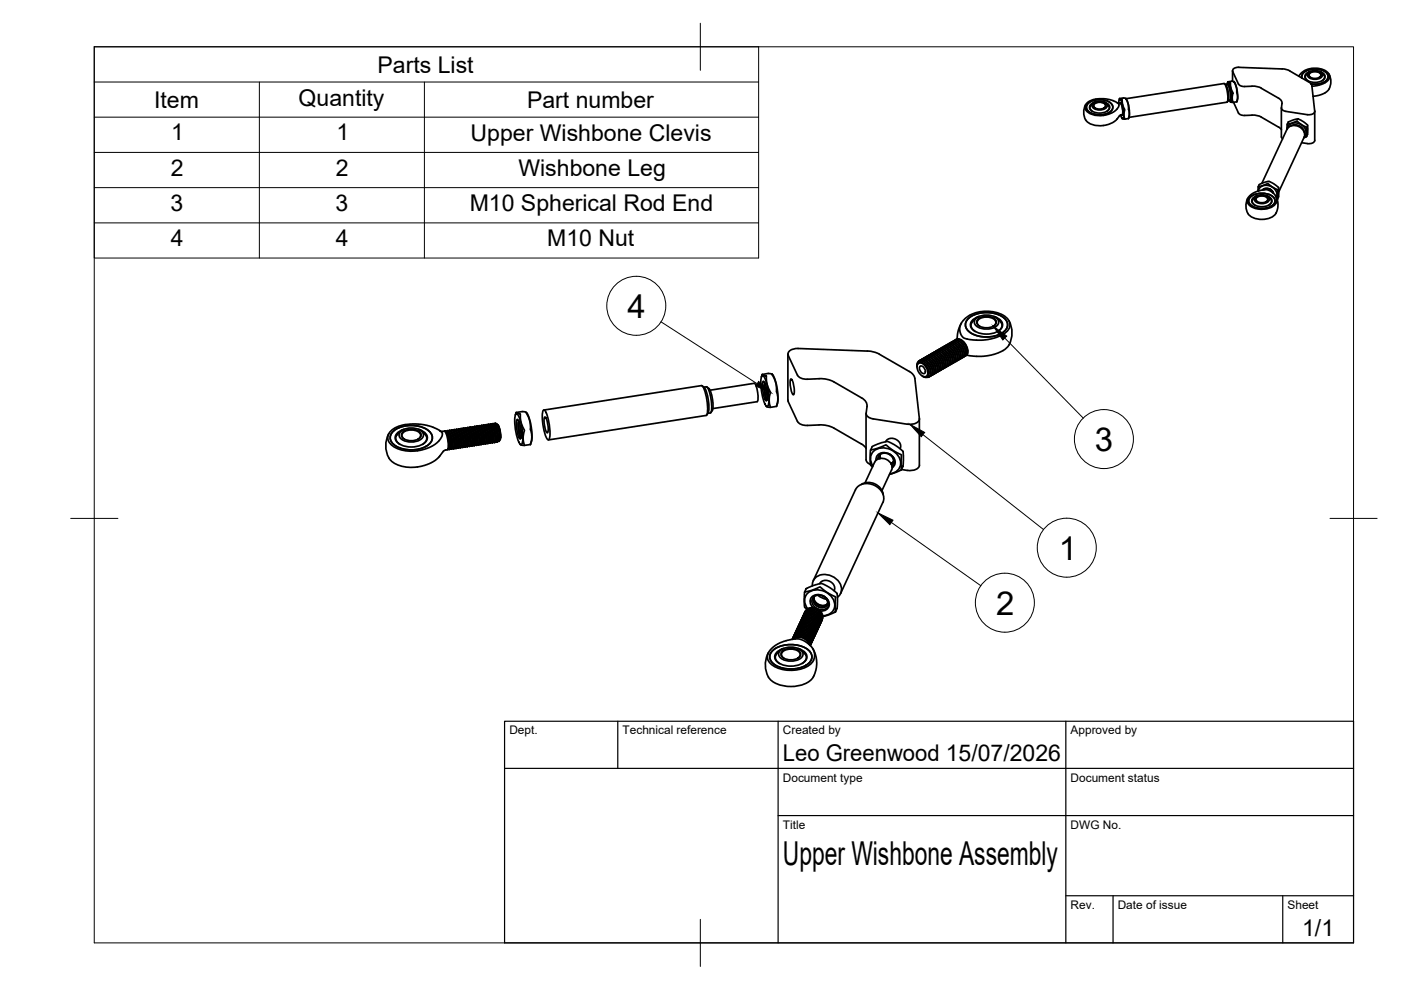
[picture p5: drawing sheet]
<svg xmlns="http://www.w3.org/2000/svg" width="297mm" height="210mm" viewBox="0 0 297 210" stroke-linecap="round" stroke-linejoin="round" font-family="sans-serif">
<defs><g id="words">
<g font-size="7">
<text x="133.1" y="67.3">4</text>
<text x="232.1" y="95.6">3</text>
<text x="224.5" y="118.7">1</text>
<text x="211.2" y="130.3">2</text>
<text x="166" y="183.4">Upper Wishbone Assembly</text>
</g>
<g font-size="4.9">
<text x="80.1" y="15.4">Parts List</text>
<text x="32.7" y="22.8">Item</text>
<text x="63.3" y="22.4">Quantity</text>
<text x="111.7" y="22.8">Part number</text>
<text x="36.3" y="29.8">1</text>
<text x="71.3" y="29.8">1</text>
<text x="99.8" y="29.8">Upper Wishbone Clevis</text>
<text x="36.2" y="37.2">2</text>
<text x="71.2" y="37.2">2</text>
<text x="109.9" y="37.2">Wishbone Leg</text>
<text x="36.1" y="44.7">3</text>
<text x="71.1" y="44.7">3</text>
<text x="99.6" y="44.7">M10 Spherical Rod End</text>
<text x="36.2" y="52.1">4</text>
<text x="71.2" y="52.1">4</text>
<text x="116" y="52.2">M10 Nut</text>
<text x="166" y="161.4">Leo Greenwood 15/07/2026</text>
<text x="276.1" y="198.6">1/1</text>
</g>
<g font-size="2.5">
<text x="108" y="155.7">Dept.</text>
<text x="132" y="155.7">Technical reference</text>
<text x="166" y="155.7">Created by</text>
<text x="227" y="155.7">Approved by</text>
<text x="166" y="165.7">Document type</text>
<text x="227" y="165.7">Document status</text>
<text x="166" y="175.7">Title</text>
<text x="227" y="175.7">DWG No.</text>
<text x="227" y="192.7">Rev.</text>
<text x="237" y="192.7">Date of issue</text>
<text x="273" y="192.7">Sheet</text>
</g>
</g></defs>
<!-- layer: Visible -->
<g fill="none" stroke="#000" stroke-width=".36">
<path d="M259.6 17.8a3.6 3.6 0 0 1 .9 3.1l-.3 .7M260.2 17.9h-.4M260.2 17.9a3.4 3.4 0 0 1 .8 3.1l-.2 .3M260.3 17.6l.1-.1a5.8 5.8 0 0 1 .7 4l-.4-.2a4.3 4.3 0 0 0-.5-3.4zM260.3 17.3h1.3l.3 .6 .5 2.5-.2 1.2M260.3 17.3l.3 .2a.27 .27 0 0 1 .3 .1 .27 .27 0 0 1 0 .3l.1 .7 .4 1.1-.1 .7v1a.25 .25 0 0 1 0 .3 .25 .25 0 0 1-.4-.1l-.1-.1M260.3 17.3l-.1 .4M261.3 15v2.2M261.4 15.2l1.2 2.6a1.4 1.4 0 0 0 1.3 .5h2l1.2 .2 4 2.3a1.2 1.2 0 0 1 .7 1.2l-.1 .9a.9 .9 0 0 0 .9 .7M261.7 17.3a6 6 0 0 1 .5 4.3M271.8 14.6l-9.1-.3-.9 .1a.61 .61 0 0 0-.4 .8M271.8 14.6l1.7 .4"/>
<path d="M273.5 15l3.9 2.3 .5 .5 .3 .5 1.6-.3 1.2-.5M276 16.5a1.6 1.6 0 0 1 1.6-1.7 3.5 3.5 0 0 1 3.9 1.1 1.76 1.76 0 0 1-1.8 1.9h-1.8M276.6 15l-.8 .6-.4 .6 .1-.2M276.6 15a4.6 4.6 0 0 1 4.9 .4 1.27 1.27 0 0 1-.5 2.1M277.2 15.6a.87 .87 0 0 0-.5 .8 .87 .87 0 0 0 .6 .7M277.3 15.5a2.1 2.1 0 0 1 3.1 .2 1.4 1.4 0 0 1-1.9 1.1 1.24 1.24 0 0 1-1.3-1.1zM277.6 15.6a1.64 1.64 0 0 1 2.5 .3 1.54 1.54 0 0 1-2.6 0zM277.8 15.2l-1 .8M277.8 15.1a1.04 1.04 0 0 0-1.1 .8 1.04 1.04 0 0 0 .6 1.2 2.88 2.88 0 0 0 3.6-.6 1.12 1.12 0 0 0-1.1-1.4M277.9 16.4l-.3-.2a.98 .98 0 0 1 1.4-1 .87 .87 0 0 1 1 1l-.3 .2M278.2 18.3l.5 5.3M279.8 15.2l1 .8"/>
<path d="M280.4 15.6a.87 .87 0 0 1 .5 .8 .87 .87 0 0 1-.6 .7M281.8 15.7a2.93 2.93 0 0 1-1.8 4.4l-1.6 .3M230.2 22.2a3.4 3.4 0 0 0 0 3.2M230.2 25.4a3.7 3.7 0 0 0 3.7 1.2M230.7 21.9a3.8 3.8 0 0 1 5.2 .4 1.69 1.69 0 0 1-1.9 2h-.6a3.2 3.2 0 0 1-3-1.2v-.8zM231.5 22.1a.87 .87 0 0 0-.4 .8 .87 .87 0 0 0 .6 .7M231.7 22a2.1 2.1 0 0 1 3 .2 1.4 1.4 0 0 1-1.8 1.1 1.24 1.24 0 0 1-1.4-1.1zM231.9 22.1a1.64 1.64 0 0 1 2.6 .3 1.54 1.54 0 0 1-2.7 0zM232.1 21.7l-1 .8M232.2 21.6a1.04 1.04 0 0 0-1.1 .8 1.04 1.04 0 0 0 .5 1.2 2.88 2.88 0 0 0 3.6-.6 1.12 1.12 0 0 0-1.1-1.4M232.2 22.9l-.2-.2a.98 .98 0 0 1 1.3-1 .87 .87 0 0 1 1 1l-.2 .2M234.2 21.7l1 .8"/>
<path d="M234.8 22.1a.87 .87 0 0 1 .4 .8 .87 .87 0 0 1-.6 .7M236.9 21.8h.1M237 21.8l.5 .1M237 21.9l.2 .2v.4l-.6 .9-1.2 .7-1.5 .4M237 21.9l-1.7-.8-2.4-.2a4 4 0 0 0-2.6 1.1 1.41 1.41 0 0 0 1 2.2 5 5 0 0 0 2.6 .3M237.2 21.9l.2-.8a5.2 5.2 0 0 1 .7 4l-.5-.7M237.4 20.9l-.1 .3M237.5 21.9l.1-.1a3.5 3.5 0 0 1 .4 2.6h-.2M237.5 21.9a3.1 3.1 0 0 1 .4 2.4M237.6 21.9l.1 .1M237.8 25l.3 .2a.23 .23 0 0 0 .3 .1 .23 .23 0 0 0 0-.4v-1.3a.7 .7 0 0 0-.2-.9l-.3-1.6-.5-.2 1.3-.1 .3 .7 .4 2.4-.1 1.2M237.9 24.3l-.5 .2-.7 .9-.8 .6-2 .6"/>
<path d="M238 24.2v.1M238 24.2h.1M238.7 20.9a6.1 6.1 0 0 1 .7 3.9M238.7 20.9l20.8-3.2a5.1 5.1 0 0 1 .6 4l-20.7 3.2M239.3 25.1l-.9 .2M239.4 24.8l-.1 .3M260.7 21.3l-.3 .1M261.5 21.7l1.1 2.2a1.39 1.39 0 0 0 1.3 .6l1.6-.1M262.2 21.6l-.8 .1M265.5 24.4l1.6 .3 4 2.3M266.8 39.6l.4-.6 1.7-.5 .8 .2 1 .7a1.82 1.82 0 0 1 .4 1.9l-.3 .9M271.1 26.9l.6 .6"/>
<path d="M271.7 22.9v6.1M271.7 29l.2 .5M272.9 27.4v-.6a.46 .46 0 0 1 .1-.5 .46 .46 0 0 1 .5-.1l.9-.3a.58 .58 0 0 1 1 .1l1.1 .7a.55 .55 0 0 1 .5 .3 .55 .55 0 0 1 0 .6v1.3M272.9 27.4l-5.4 11.5M272.9 27.4a2.06 2.06 0 0 1 2.5-.6 2.06 2.06 0 0 1 1.1 2.3l-5.4 11.6M272.9 26.4l.3-.5 1.9-.7 1.7 1a1.8 1.8 0 0 1 .5 1.9l-.3 .8M272.9 27.3a1.81 1.81 0 0 1 2.9-.9 1.73 1.73 0 0 1 .7 2.6M273.7 26.7a1.96 1.96 0 0 1 2.8 1.4M277 28.9l-.6 .3M278.7 23.6l.1 6.1a1.27 1.27 0 0 1-1.6 .7l-1.2-.1M278.8 23.6a1.22 1.22 0 0 1-1.6 .7l-4.6-.7M264.5 42.2a3.4 3.4 0 0 0 .1 3.1"/>
<path d="M264.5 42.1l.5-.6 1.1-.7 1.4-.5 1.1-.1 .9 .4 .8 .7 .4 .9-.2 .9M264.5 42.1a1.65 1.65 0 0 0 1.6 2.1 4 4 0 0 0 4.4-1.1M264.6 42l-.1 .2M265.1 41.8a3.8 3.8 0 0 1 5.1 .4 1.69 1.69 0 0 1-1.8 1.9l-.6 .1a3.2 3.2 0 0 1-3-1.2v-.8zM265.9 41.9a.87 .87 0 0 0-.4 .8 .87 .87 0 0 0 .6 .8M266.1 41.8a2.1 2.1 0 0 1 3 .3 1.4 1.4 0 0 1-1.8 1.1 1.24 1.24 0 0 1-1.4-1.1zM266.3 41.9a1.64 1.64 0 0 1 2.6 .3 1.54 1.54 0 0 1-2.7 0zM266.5 41.5l-1 .9M266.6 41.5a1.04 1.04 0 0 0-1.1 .7 1.04 1.04 0 0 0 .5 1.3 2.88 2.88 0 0 0 3.6-.6 1.12 1.12 0 0 0-1.1-1.4M266.6 42.8l-.2-.3a.98 .98 0 0 1 1.3-.9 .87 .87 0 0 1 1 .9l-.3 .3M266.7 40.5a.71 .71 0 0 1 .3-1l1.3-.4a.64 .64 0 0 1 1 .2l1.1 .7a.56 .56 0 0 1 .5 .3 .56 .56 0 0 1-.1 .6l.1 1.3M266.8 40.5a2.02 2.02 0 0 1 1.8-1.3 2.02 2.02 0 0 1 1.9 1.2 1.54 1.54 0 0 1 .1 1.5"/>
<path d="M267.7 40.3a1.47 1.47 0 0 1 2.3 .7M267.9 40.1l-.1 .2M268.6 41.5l.9 .9M269.1 41.9a.87 .87 0 0 1 .5 .8 .87 .87 0 0 1-.6 .8M269.4 40.2l-.3-.1 .6 .3 .2 .5a1.42 1.42 0 0 0-2.1-.7M270.4 41.5l.4 .7 .2 1-.1 1-.3 .9M270.6 45.1a4 4 0 0 1-5.8 .5l-.2-.3M270.9 42.2l-.1 .1M161.6 79.7l.1-.1a8.3 8.3 0 0 1 1.3 5.2 1.18 1.18 0 0 1-.4 1.4 8.3 8.3 0 0 1-1.3-5.1zM161.6 79.4l1.3-.2 .6 .1 .2 .1 .4 .8 .4 1.3 .1 1.5 .3 1.2-.3 2M161.6 79.4l.2 .2 .7 .1v1.2l.5 1.5a1.33 1.33 0 0 1 .1 1.7v1.1l.2 1.2-.7-.1-.2-.3M161.6 79.4l-.2 .5"/>
<path d="M163.7 79.4a10.1 10.1 0 0 1 1.1 6.2M167 75l.1 10 2 4.4a2.1 2.1 0 0 0 2.1 .8 12.9 12.9 0 0 1 4.1 0l1.5 .6 5.9 3.4M192.8 78.8l.7 .5 .5 .9M192.8 78.8l-6.3-3.7-1.5-.5-15.8-.7a1.85 1.85 0 0 0-2.1 1.2l2 4.5a2.1 2.1 0 0 0 2.1 .8 12.9 12.9 0 0 1 4.1 0l1.5 .6 5.9 3.4M194.6 77.1a1.4 1.4 0 0 1 1.9 1.1 1.24 1.24 0 0 1-.3 1.7 2 2 0 0 1-1.6-2.8zM194.8 76.5l-.3 .5-.1 .8M194.8 76.5h.9l1.2 1 .5 1.4-.1 .7-.3 .3M194.8 76.5l.5-.1 .5 .2M195 76.8l.5 .1 .8 .5 .4 .7 .3 1.1M195 76.5l.4-.2h.6l.6 .4 .6 .7 .3 .6 .2 1-.2 .5-.4 .3M195.1 77.6a1.04 1.04 0 0 1 .9 1.6 1.04 1.04 0 0 1-.9-1.6zM195.1 76.4l.5-.2 .6 .2 1 1 .5 1.4v.5l-.4 .4"/>
<path d="M195.3 76.3l.5-.3 .6 .1 1.1 1 .5 1.4v.7l-.5 .4M195.5 76.2l.3-.2 .6 .1 1.1 1 .6 1.3-.1 .8-.3 .3M195.7 76l.6-.2 .5 .2 .6 .4 .6 .7 .3 .6 .1 .9-.2 .6-.3 .2M195.8 76.6l-.5-.1-.6 .3-.3 .9 .1-.5 .4-.3 .4-.1 .5 .3 .9 1.1 .2 .6v.6a.7 .7 0 0 1-.4 .6 .7 .7 0 0 1-.8-.1l-.1-.2M195.8 76.6l1 .9 .5 1.1-.1 1.1-.4 .3h-.3M195.9 75.9l.3-.1 .6 .1 1.1 1 .5 1.3-.1 .8-.3 .3M196.1 75.9l.4-.3 .6 .1 .6 .4 .5 .7 .4 .7 .2 .9-.2 .4-.4 .4M196.2 75.7l.3-.1 .6 .1 .6 .3 .6 .7 .5 1.4-.1 .7-.3 .3M196.4 75.6l.5-.2 .6 .1 1 1 .6 1.3-.1 .8-.4 .4M196.5 77.1l.8 1.3M196.6 75.5l.5-.1 .6 .2 .9 .8 .3 .6 .3 1.1-.2 .5-.3 .3M196.8 75.4l.5-.2 .5 .1 .6 .4 .6 .7 .4 .9 .1 .7-.2 .5-.4 .3"/>
<path d="M196.9 76.9l.7 1.3M196.9 75.3l.5-.1 .5 .1 1.2 1.1 .4 1.2-.1 .8-.3 .3M197.1 75.2l.4-.2 .6 .1 .7 .4 .5 .7 .4 .8 .1 .8-.2 .5-.3 .3M197.3 75.1l.2-.1 .6 .1 .6 .3 .6 .7 .6 1.4-.2 .7-.3 .3M197.3 76.7l.7 1.3M197.5 75l.4-.2 .7 .1 1 1 .4 .7 .2 .8-.2 .6-.4 .4M197.6 76.5l.7 1.3M197.6 74.9l.6-.1 .5 .2 .9 .8 .4 .6 .2 1-.1 .5-.3 .4M197.8 74.8l.4-.2 .8 .2 1.1 1 .3 .9 .1 .7-.1 .5-.4 .2M198 76.3l.7 1.3M198 74.7l.5-.1 .5 .1 1.1 1.1 .5 1.2-.2 .8-.2 .3M198.2 74.6l.4-.2 .6 .1 .7 .5 .5 .5 .3 .8 .2 .9-.2 .5-.4 .2"/>
<path d="M198.3 76.1l.7 1.3M198.3 74.5h.9l1.1 .8 .4 .8 .2 .8-.1 .7-.3 .3M198.5 74.4l.5-.2 .6 .1 .7 .5 .5 .7 .4 1.4-.2 .6-.3 .2M198.6 75.9l.5 .5 .3 .8M198.7 74.3l.6-.1 .5 .2 1 .9 .5 1.4-.1 .6-.3 .4M198.9 74.2l.4-.2 .7 .2 1.1 1 .4 .9 .1 .8-.2 .4-.4 .2M199 75.7l.7 1.3M199 74.1l.4-.1 .6 .1 1.2 1.1 .4 1.2-.1 .8-.3 .3M199.2 74l.4-.2 .7 .1 1.1 1 .5 1.4-.1 .7-.4 .3M199.4 75.5l.7 1.3M199.4 73.9l.3-.1 .7 .1 1 .8 .6 1.5-.1 .6-.3 .5M199.6 73.8l.5-.2 .6 .1 1 .9 .6 1.5-.1 .7-.5 .3"/>
<path d="M199.7 75.3l.7 1.3M199.7 73.7l.4-.1 .6 .1 1.1 1 .5 1.4-.1 .6-.3 .4M199.9 73.6l.5-.2 .6 .1 .6 .4 .6 .7 .3 .8 .1 .9-.1 .4-.4 .2M200.1 75.1l.7 1.2M200.1 73.5l.5-.1 .5 .1 1 .9 .4 .6 .2 .9-.1 .5-.3 .4M200.3 73.4l.5-.2 .5 .1 1.2 1 .5 1.3-.1 .7-.4 .4M200.4 74.9l.5 .7 .2 .6M200.4 73.3l.4-.1 .7 .1 .5 .4 .6 .7 .4 1.2-.1 .7-.3 .4M200.7 73.2l.5-.2 .5 .1 .6 .4 .6 .7 .3 .7 .1 .9-.1 .5-.4 .2M200.8 74.7l.7 1.2M200.8 73.1l.4-.1 .5 .1 1.2 1 .5 1.4-.1 .7-.3 .2M201 73l.4-.2h.6l.6 .4 .6 .7 .3 .7 .2 .9-.2 .6-.3 .2"/>
<path d="M201.1 74.5l.8 1.2M201.1 72.9l.3-.1 .8 .1 1 .9 .3 .6 .3 .9-.1 .6-.4 .4M201.4 72.8l.4-.2 .6 .1 .5 .3 .8 .9 .3 .7v.9l-.1 .4-.4 .2M201.5 74.3l.7 1.2M201.5 72.7h1l1 .9 .6 1.4-.1 .7-.3 .3M201.5 72.7h.1M201.7 72.6l.6-.2 .5 .1 .6 .4 .6 .7 .3 .8 .1 .8-.1 .4-.4 .3M201.8 74.1l.8 1.2M201.9 72.5l.3-.2 .6 .1 1.1 1.1 .5 1.3-.1 .7-.3 .3M202.1 72.4l.4-.2 .6 .1 .6 .4 .6 .6 .4 1 .1 .6-.2 .6-.4 .2M202.2 73.9l.7 1.2M202.2 72.3l.3-.1h.6l.6 .4 .6 .7 .5 1.3-.1 .7-.3 .3"/>
<path d="M202.4 72.2l.5-.2 .6 .1 1.1 .9 .5 1.4-.1 .8-.4 .3M202.5 73.7l.8 1.2M202.6 72.1l.3-.2 .6 .1 1 .8 .6 1.4-.1 1M202.7 72a1.76 1.76 0 0 1 2.2 1.3 2.1 2.1 0 0 1 .1 1.8M202.9 73.5l.7 1.2M203 71.8l-.2 .2M203.3 73.3l.7 1.2M203.6 73l.7 1.3M203.8 68.5l-.6 1.4-.3 2M204 72.8l.4 .7 .4 .9 .1 .6-.2 .4M204.6 73.8l.1 .2M205 75.3l-.3 .1"/>
<path d="M205.4 67.4a6.6 6.6 0 0 1 7.5 0 1.86 1.86 0 0 1-.6 3.3 6.8 6.8 0 0 1-6.9-.4 1.75 1.75 0 0 1 0-2.9zM206.6 67.8a1.39 1.39 0 0 0-.7 1.3 1.39 1.39 0 0 0 .9 1.2M206.9 67.6a3.5 3.5 0 0 1 4.8 .3 1.3 1.3 0 0 1-1.3 1.7 3.5 3.5 0 0 1-3.8-.9v-.8zM207.3 67.7a2.77 2.77 0 0 1 3.9 .4 1.71 1.71 0 0 1-2 1.4 1.71 1.71 0 0 1-2.1-1.4zM207.5 67.1l-1 .8-.6 .6M207.6 67.1a1.87 1.87 0 0 0-1.8 2.2 4.1 4.1 0 0 0 4.6 1.4 2.38 2.38 0 0 0 2.2-1.8 2.06 2.06 0 0 0-1.9-1.8M207.7 69.2a.95 .95 0 0 1-.5-1.1 .95 .95 0 0 1 1-.7l1-.2a1.65 1.65 0 0 1 1.9 1.3l-.5 .7M210.8 67.1l.7 .5 .9 .9M211.7 67.8a1.39 1.39 0 0 1 .7 1.3 1.39 1.39 0 0 1-.9 1.2M212.7 74.3l-1.8 .8-1.6 .4-2.4 .1-1.9-.3M212.7 70.9a2.14 2.14 0 0 0 1.4-2 2.14 2.14 0 0 0-1.4-2.1 7 7 0 0 0-8.1 .8l-.8 1-.3 1 .3 1.4 .7 .7 1.9 .4h2.1l2.4-.4 1.8-.8M213.9 68a5 5 0 0 1-.8 6.1l-.4 .2"/>
<path d="M83.5 91.4a6.6 6.6 0 0 1 7.4 0 1.86 1.86 0 0 1-.5 3.2 6.8 6.8 0 0 1-6.9-.4 1.75 1.75 0 0 1 0-2.8zM84.6 91.7a1.39 1.39 0 0 0-.7 1.3 1.39 1.39 0 0 0 .9 1.2M84.9 91.5a3.5 3.5 0 0 1 4.8 .3 1.3 1.3 0 0 1-1.2 1.7 3.5 3.5 0 0 1-3.8-.9v-.8zM85.3 91.7a2.77 2.77 0 0 1 4 .3 1.72 1.72 0 0 1-2.1 1.4 1.71 1.71 0 0 1-2.1-1.4zM85.5 91.1l-1 .7-.5 .7M85.6 91a1.87 1.87 0 0 0-1.7 2.3 4.1 4.1 0 0 0 4.6 1.3 2.38 2.38 0 0 0 2.1-1.8 2.06 2.06 0 0 0-1.8-1.8M85.7 93.1a.95 .95 0 0 1-.5-1.1 .95 .95 0 0 1 1-.7l1-.1a1.65 1.65 0 0 1 2 1.3l-.6 .6M85.9 90a4.1 4.1 0 0 0-3.6 2.4 2.64 2.64 0 0 0 2 2.8 9 9 0 0 0 5.6 .1l1.8-.7 1.1-.9 .9-1.1v-.9l-1.1-.8-2.1-.7-2.3-.3-2.3 .1M88.9 91.1l.7 .4 .8 1M89.8 91.7a1.39 1.39 0 0 1 .7 1.3 1.39 1.39 0 0 1-.9 1.2M93.2 91.3l.4 .2 .6-.1M94.2 91.4a5 5 0 0 1 .6 4l-.8 .2-1 1.4-.9 .8-2.4 .9a8.2 8.2 0 0 1-6.3-.6 5 5 0 0 1-1-6.2"/>
<path d="M94.3 91.4l.4 .2 .5 1.5 .2 1.7-.2 .5M94.7 91.7l.5 .6 .2 1 .1 .9-.1 .7M94.8 91.3l.2 .1 .4 .5 .4 1.6 .1 1.2-.2 .5M95 95.2l.2 .1 .1-.2-.1-1.5-.4-1.5-.5-.7 .4 .7 .4 1.4 .1 1.3-.3 .5M95.2 91.6l.3 .3 .3 .8 .2 1.4-.1 .8 .2 .3 .2-.3-.1-1.4-.4-1.7-.5-.6-.2 .3 .5 .9 .3 1.3 .1 .9-.2 .5M95.3 91.2l.3 .2 .2 .4 .4 1.5 .2 1.5-.2 .4M95.4 95l.3 .2 .1-1.5-.4-1.7-.4-.6-.2-.1-.2 .2 .5 .7 .3 1.4 .1 1.1-.2 .5M95.6 91.4l.1-.2 .3 .1 .6 1.5 .2 1.3-.1 .9-.1 .1-.2-.3M95.6 91.4l.4 .5 .3 1.2 .2 1.4-.2 .5M95.7 91.5l.3 .4 .4 1.1 .1 1.1-.1 .7M95.8 91.2h.1l.4 .4 .4 1.5 .1 1.6-.2 .4M96.2 91.5l.3 .4 .4 1.3 .1 1.2-.1 .3"/>
<path d="M96.3 91.1l.4 .3 .5 1.6 .1 1.7-.2 .3M96.4 94.8h.1M96.6 91.2l.1-.2 .3 .2 .5 1.4 .2 1.4v.9l-.4-.2M96.6 91.3l.4 .7 .3 .9 .1 1.4-.1 .6M96.7 91.4l.3 .5 .3 .8 .2 1.1-.1 .9M96.8 91l.4 .3 .4 1.5 .2 1.7-.2 .4M96.9 94.8l.3 .2v-1.7l-.5-1.7-.5-.5-.1 .2 .5 .8 .3 1.5-.1 1.4M97.2 91.3l.4 .6 .2 .7 .2 1.1-.1 .9M97.2 90.9h.1M97.3 90.9l.4 .6 .4 1.1 .2 1.5v.6l-.2 .2M97.3 94.7h.1M97.6 91.2l.3 .3 .4 1.3 .1 .9-.1 .8"/>
<path d="M97.7 90.9h.2l.3 .4 .5 1.7 .1 1.5-.2 .3M97.8 94.6l.3 .2v-1.8l-.4-1.6-.5-.5-.2 .3 .6 1 .3 1.3v.9l-.2 .4M97.8 94.6h.1M98.1 91.2l.3 .4 .4 1.1 .1 1-.1 .7M98.2 90.8l.2 .1 .3 .3 .4 1.7 .2 1.5-.2 .3M98.3 94.5l.3 .2 .1-.7-.2-1.4-.4-1.3-.4-.4-.2 .2 .5 .7 .3 1.5 .1 1-.2 .4M98.3 94.5h.1M98.5 90.9l.2-.2 .2 .2 .5 1.3 .3 2.1-.2 .4-.2-.3M98.5 90.9l.5 .9 .3 1.1 .1 1.2-.2 .5M98.6 91.1l.4 .4 .3 1.1 .1 1.1-.1 .7M98.7 90.7l.2 .1 .3 .4 .4 1.4 .1 1.7-.2 .4M98.8 94.4l.2 .3h.1v-1.7l-.4-1.6-.3-.5-.2-.1-.2 .2 .5 .9 .3 1.3 .1 1-.2 .5"/>
<path d="M98.8 94.4h.1M99 90.9l.1-.3 .3 .2 .5 1.4 .3 1.4-.1 .9-.1 .1-.2-.3M99 90.9l.5 .8 .2 .8 .1 1.1-.1 .9M99.1 91l.3 .5 .3 .9 .2 1.3-.1 .6M99.2 90.6l.2 .1 .2 .3 .5 1.4 .1 1.7-.2 .5M99.6 90.9l.3 .4 .3 1 .2 1-.2 .9M99.7 90.6l.3 .2 .5 1.5 .2 1.7-.2 .5M99.8 94.3h.1M99.9 90.7l.2-.2 .2 .1 .5 1.1 .3 1.9-.1 .8-.3-.3 .2-.8-.2-1.2-.3-.8-.3-.4M99.9 90.7l.5 .7 .3 1.2 .1 1.3-.2 .5M100.1 90.5h.2l.3 .4 .4 1.6 .2 1.4-.2 .5M100.2 94.2l.4 .3v-1.7l-.4-1.5-.5-.7-.2 .2 .4 .8 .4 1.4v.8l-.1 .6"/>
<path d="M100.5 90.8l.3 .3 .4 1.3 .1 .9-.1 .8M100.6 90.4l.5 .4 .4 1.5 .2 1.7-.2 .3M101 90.7l.3 .4 .4 1.1 .1 1.1-.1 .7M101.1 90.4h.2l.3 .4 .4 1.5 .2 1.6-.3 .4M101.2 94.1l.3 .2v-1.6l-.4-1.6-.2-.5-.3-.2-.2 .2 .5 1 .3 1.3 .1 .9-.2 .5M101.2 94.1h.1M101.5 90.6l.4 .5 .3 1 .1 1.2-.1 .6 .2 .3 .2-.4-.1-1.2-.3-1.5-.3-.5-.3-.3-.2 .2 .5 .9 .3 1.4-.1 1.3M101.6 90.3l.2 .1 .3 .3 .4 1.5 .1 1.6-.2 .4M101.7 94l.3 .2v-1.7l-.4-1.5-.3-.5-.3-.1-.1 .2 .5 .8 .3 1.3 .1 1-.2 .5M101.7 94h.1M102 90.5l.4 .6 .3 1.1v1.6M102.1 90.2l.2 .1 .3 .4 .4 1.3 .1 1.7-.2 .4"/>
<path d="M102.5 90.5l.4 .6 .3 1.1v1.5M102.6 90.1l.3 .3 .5 1.4 .2 1.7-.2 .5M102.7 93.8l.3 .3v-1.8l-.5-1.6-.2-.4-.3-.1-.1 .2 .4 .7 .4 1.5v.8l-.1 .7M102.7 93.8h.1M102.9 90.4l.3 .3 .4 1.3 .2 .9-.2 .8M103 90.1h.3l.2 .3 .5 1.8 .1 1.5-.2 .3M103.1 93.8l.2 .2 .2-.1-.1-1.8-.4-1.5-.5-.5-.1 .3 .5 1 .3 1.3v.9l-.1 .4M103.2 93.7l-.1 .1M103.4 90.3l.3 .4 .4 1.1 .1 1.1-.1 .7M103.5 90l.3 .1 .3 .5 .4 1.4 .1 1.6-.2 .3M103.6 93.7l.3 .3 .1-.5-.1-1.4-.5-1.6-.4-.4-.2 .2 .5 .6 .4 1.6v1l-.2 .4M103.8 90.1l.1-.2 .3 .2 .6 1.3 .2 1.4-.1 1h-.1l-.2-.3"/>
<path d="M103.8 90.1l.5 .9 .3 1.1 .1 1.2-.2 .5M103.9 90.2l.3 .5 .4 1.1 .1 1.1-.1 .6M104 89.9l.2 .1 .3 .4 .4 1.5 .2 1.5-.3 .4M104.1 93.6l.3 .2v-1.9l-.5-1.5-.4-.4-.2 .2 .5 .9 .3 1.3 .1 1-.2 .4M104.4 90.2l.4 .4 .3 1.3 .1 1.2-.1 .3M104.5 89.8l.2 .1 .3 .4 .4 1.4 .1 1.6-.2 .4M104.8 90l.1-.2 .3 .1 .5 1.4M104.8 90l.4 .7 .3 .9 .1 1.4-.1 .6M104.9 90.1l.3 .3 .3 1.1 .2 1-.1 .9 .2 .2 .1-1-.2-1.3M105 89.8l.4 .3M105.1 93.5l.2 .2h.1v-1.6l-.5-1.7-.4-.6-.2 .3 .5 .8 .3 1.4-.1 1.4M105.3 89.9l.6 1.2 .2 1.7"/>
<path d="M105.3 90l.4 .4 .3 1.2-.3-1.2-.3-.4M105.4 90.1l.4 1.1 .3 1.6M105.4 90.1l.3 1.2M105.4 90l.2 .1M105.6 90.1a4.7 4.7 0 0 1 .5 3.1M106 91.6l.1 1.2M106 93.2l-.2 .3M109.4 87.8l.2-.1a8.3 8.3 0 0 1 1.3 5.1 1.18 1.18 0 0 1-.5 1.5 8.3 8.3 0 0 1-1.3-5.1zM109.4 87.5l-.1 .5M109.5 87.5l1.2-.2 .8 .1 .5 1 .4 1.3 .1 1.4 .3 1.3-.3 1.8M109.5 87.5l.3 .2a.4 .4 0 0 1 .5 .1 .4 .4 0 0 1 0 .5l.2 1.3 .3 .9a1.29 1.29 0 0 1 .2 1.7l-.1 .9 .3 1.3-.8-.1-.2-.2M109.7 88.9a5.3 5.3 0 0 1 .6 4.2 5.3 5.3 0 0 1-.6-4.2z"/>
<path d="M110 89.4v1.9l.5 1.5M110.3 90.2l.2 1.9M110.4 90.6l.1 1.2M110.4 92.8l-.5-1.8 .1-1.7-.2 .6 .1 1.3 .3 1.2 .3 .5M111.6 87.4a9.9 9.9 0 0 1 1.1 6.3M112.5 94.2l-1.3 .2M112.6 93.7l-.1 .5M115.2 87l.2-.1a8.3 8.3 0 0 1 1.2 5 1.14 1.14 0 0 1-.4 1.4 8.3 8.3 0 0 1-1.2-5zM115.3 86.9l33.4-5.1a4.4 4.4 0 0 1 1.2 3l.1 1.6a1.94 1.94 0 0 1-.3 1.7l-33.4 5.2M115.5 88.4a2.96 2.96 0 0 1 .7 2.6l-.1 .7a2.96 2.96 0 0 1-.8-2.6zM148.9 81.8a2.92 2.92 0 0 1 1.2 2.3l.2 1.9-.2 1.5M149.2 82.1l.6-.1a3.9 3.9 0 0 1 1 2.7l.1 1.4a1.7 1.7 0 0 1-.3 1.4"/>
<path d="M149.9 82.1a3.1 3.1 0 0 1 1.2 2.5l.1 1.3a1.83 1.83 0 0 1-.5 1.6M150.1 87.6l-.3 .4M150.5 82.7l9.4-1.4a5 5 0 0 1 .6 3.9M150.6 87.6h-.5M160.5 85.2l-9.3 1.4M161.8 80.8a5.3 5.3 0 0 1 .7 4.2 5.3 5.3 0 0 1-.7-4.2zM162.2 81.3v1.9l.4 1.6M162.5 82.1l.2 1.9M162.5 82.5l.2 1.2M162.5 84.7l-.4-1.8v-1.7l-.1 .8 .1 1.3 .3 1.1 .2 .4M164.6 86.2l-1.3 .2M164.8 85.6l-.2 .6"/>
<path d="M167.7 80.4a2.96 2.96 0 0 1 .7 2.6l-.1 .7a2.96 2.96 0 0 1-.8-2.6zM182.7 84.3a1.98 1.98 0 0 1 1.1 1.9l-.2 1.4a1.34 1.34 0 0 0 1.5 1.2M182.7 94.1l.9 .9M183.6 87.7v9.8M183.6 97.5a1.18 1.18 0 0 0 1 1M184.6 95.5l.4-.9 2.5-.9a1.67 1.67 0 0 1 1.8 .4l1.3 .9a1.24 1.24 0 0 1 .9 1.3v2.5l-.4 .8M185 99a1.95 1.95 0 0 1-.5-2v-.5a.93 .93 0 0 1 .3-1.2l2.4-.7a.69 .69 0 0 1 1.2 .2l2.1 1.3a.62 .62 0 0 1 .6 .3 .62 .62 0 0 1 0 .7v2.5M185.1 98.8a2.41 2.41 0 0 1-.1-2.9 2.41 2.41 0 0 1 2.7-.9 3.4 3.4 0 0 1 3.2 3.8 2.38 2.38 0 0 1-2.2 1.6M185.4 98l-2 4.4M185.5 98a2.04 2.04 0 0 1 2.4-.6 2.04 2.04 0 0 1 1.1 2.2M185.7 97.6a1.72 1.72 0 0 1 2.8-1.4 1.72 1.72 0 0 1 .6 3M186.1 97.4l.3-.8 .7-.5h.9l.9 .5a1.4 1.4 0 0 1 .4 1.6"/>
<path d="M186.6 96.4v.8M186.6 96.4l.1 .8M186.7 96.3l-.3 .5v.5l.1-.7M187.8 93.6a1.74 1.74 0 0 1 2.1-.5 1.74 1.74 0 0 1 .9 2M189 99.6l-2 4.4M189.3 98l-.5 .2M189.3 98.2l.2-.4-.1-.7-.4-.5-.7-.4a1.91 1.91 0 0 1 1.4 1.5l-.2 .8-.4 .4M189.4 98.1l-.4 .4 .3-.3M189.4 97.9l-.5 .4M191.1 99.6l-.8 .4-1.7 .6M194 80.3l.9 8.4M194.9 88.8v9.8"/>
<path d="M194.9 88.7a1.93 1.93 0 0 1-2.5 1.2l-7.3-1.1M194.9 98.6a2.02 2.02 0 0 1-2.5 1.1l-1.3-.2M182.6 102.7a3.2 3.2 0 0 1 4.7 2.2M187.2 106.5l-9 19.3M187.2 106.5a3.2 3.2 0 0 0-3.2-4 2.61 2.61 0 0 0-2.6 1.3l-9 19.3M162.9 138.5a2.35 2.35 0 0 0 1.7 3 7.1 7.1 0 0 0 7.6-1l.5-1.4-.3-1.5-1.2-1.3-1.7-.8-1.8 .1-2.4 .7-1.4 .9-1 1.3M163.9 137.8a6.6 6.6 0 0 1 7.5 0 1.86 1.86 0 0 1-.6 3.3 6.8 6.8 0 0 1-6.9-.4 1.75 1.75 0 0 1 0-2.9zM165.1 138.2a1.39 1.39 0 0 0-.7 1.3 1.39 1.39 0 0 0 .9 1.2M165.4 138a3.5 3.5 0 0 1 4.8 .3 1.3 1.3 0 0 1-1.2 1.7 3.5 3.5 0 0 1-3.8-.9v-.8zM165.8 138.1a2.77 2.77 0 0 1 4 .4 1.72 1.72 0 0 1-2.1 1.4 1.72 1.72 0 0 1-2.1-1.4zM166 137.5l-1 .8-.6 .6M166.1 137.5a1.87 1.87 0 0 0-1.8 2.2 4.1 4.1 0 0 0 4.7 1.4 2.38 2.38 0 0 0 2.1-1.8 2.06 2.06 0 0 0-1.9-1.8"/>
<path d="M166.2 139.6a.95 .95 0 0 1-.5-1.1 .95 .95 0 0 1 1-.7l1-.2a1.65 1.65 0 0 1 2 1.3l-.6 .7M168 135.5l1-.5 1.2 .1 .9 .6 .5 .9-.6-1-.9-.5-1.1-.1-.9 .5a2.24 2.24 0 0 1 3.4 1.1M168 135.4l.1-.1a2.07 2.07 0 0 1 2.4-.7 2.07 2.07 0 0 1 1.3 2.2v.1M168.1 135.3l.3-.5 .6-.3 .9-.1 .7 .2 .7 .4 .5 .7 .1 .5-.1 .7M168.2 135.2a2.12 2.12 0 0 1 2-1 2.12 2.12 0 0 1 1.8 1.5v.6l-.1 .4M168.2 135l.1-.1a2.08 2.08 0 0 1 2.4-.6 2.08 2.08 0 0 1 1.3 2.2l-.1 .1M168.3 134.9a2.05 2.05 0 0 1 2.4-.8 2.05 2.05 0 0 1 1.4 2.2l-.1 .1M168.4 134.7l.4-.5 .5-.3h.7l.8 .1 .6 .4 .6 .6 .2 .6-.2 .7M168.4 134.7v.1M168.4 134.6a2.11 2.11 0 0 1 2.2-.9 2.11 2.11 0 0 1 1.7 1.6l-.2 .8M168.5 134.5v-.1a2.06 2.06 0 0 1 2.4-.6 2.06 2.06 0 0 1 1.3 2.1v.1M168.6 134.3a2.1 2.1 0 0 1 2-.9 2.1 2.1 0 0 1 1.8 1.4v.4l-.2 .7"/>
<path d="M168.6 134.2l.3-.4 .6-.4 .9-.1 .6 .1 1.1 .9 .3 .6-.1 .8M168.7 134a2.11 2.11 0 0 1 2.1-.9 2.11 2.11 0 0 1 1.7 1.4l.1 .6-.2 .5M168.7 133.9l.4-.5 .5-.3 .9-.1 .9 .3 .6 .4 .4 .5 .2 .7-.2 .6M168.8 133.8a2.11 2.11 0 0 1 2.1-1 2.11 2.11 0 0 1 1.7 1.5l.1 .5-.2 .5M168.9 133.6l.3-.4 .5-.3 .9-.1 .8 .1 .7 .5 .5 .6 .1 .5-.1 .6M169 133.5a2.09 2.09 0 0 1 1.9-1 2.09 2.09 0 0 1 1.8 1.3l.1 .7-.2 .5M169 133.4l.5-.6 .5-.3h.9l.6 .2 .8 .5 .3 .4 .2 .7-.1 .6M169.1 133.2a2.04 2.04 0 0 1 2.4-.8 2.04 2.04 0 0 1 1.3 2.2v.1M169.1 133.1l.4-.6 .6-.2 .7-.1 .9 .2 .6 .4 .5 .6 .2 .6-.2 .6M169.2 132.9a2.11 2.11 0 0 1 3.7 .3 1.35 1.35 0 0 1 0 1.3M169.2 132.8l.3-.4 .7-.4 .7-.1 .8 .2 .7 .4 .4 .5 .3 .7-.1 .7M169.3 132.6h.1a2.06 2.06 0 0 1 2.4-.8 2.06 2.06 0 0 1 1.3 2.2l-.1 .2"/>
<path d="M169.3 137.5l.8 .5 .8 .9M169.4 132.5l.3-.4 .5-.4 1-.1 .6 .2 .6 .3 .6 .6 .2 .7-.1 .7M169.4 132.5h.1M169.5 132.4v-.1a2.06 2.06 0 0 1 2.5-.8 2.06 2.06 0 0 1 1.2 2.3l-.1 .1M169.5 132.2l.4-.4 .6-.4h.8l.7 .1 .7 .5 .5 .6 .1 .5-.1 .7M169.5 132.2h.1M169.6 132.1a2.12 2.12 0 0 1 2.1-1 2.12 2.12 0 0 1 1.7 1.5l.1 .4-.2 .6M169.7 132l.3-.5 .5-.3 .9-.1 .8 .2 .6 .3 .5 .7 .2 .5-.2 .7M169.7 131.8a2.09 2.09 0 0 1 2-1 2.09 2.09 0 0 1 1.8 1.4l.1 .6-.2 .5M169.8 131.7l.5-.6 .5-.3 1.4 .2 .7 .4 .5 .6 .2 .5-.1 .7M169.9 131.5a2.1 2.1 0 0 1 2.1-.9 2.1 2.1 0 0 1 1.7 1.6l-.2 .9M169.9 131.4l.3-.4 .7-.4 .7-.1 .7 .2 .8 .4 .4 .6 .2 .7-.1 .5"/>
<path d="M170 131.2a2.1 2.1 0 0 1 2.1-.9 2.1 2.1 0 0 1 1.7 1.5v.5l-.1 .5M170 131.1l.3-.4 .7-.4 .8-.1 .6 .2 .7 .4 .5 .5 .3 .8-.2 .6M170.1 131a2.1 2.1 0 0 1 2.1-1 2.1 2.1 0 0 1 1.7 1.5l.1 .5-.2 .5M170.2 130.8l.1-.1a2.09 2.09 0 0 1 2.4-.5 2.09 2.09 0 0 1 1.2 2.1v.1M170.2 130.7l.1-.2a2.08 2.08 0 0 1 2.4-.6 2.08 2.08 0 0 1 1.3 2.1l-.1 .2M170.2 138.2a1.39 1.39 0 0 1 .8 1.3 1.39 1.39 0 0 1-1 1.2M170.3 130.5l.3-.4 .6-.3 .9-.1 .7 .2 .7 .4 .5 .6 .1 .6-.1 .6M170.3 130.5v.1M170.4 130.4a2.12 2.12 0 0 1 2-.9 2.12 2.12 0 0 1 1.8 1.4v.6l-.1 .5M170.4 130.3l.4-.5 .5-.3 .7-.1 .9 .2 .6 .3 .6 .7 .1 .5-.1 .7M170.5 130.1a2.05 2.05 0 0 1 2.4-.8 2.05 2.05 0 0 1 1.4 2.2l-.1 .2M170.6 130l.4-.5 .6-.3 .6-.1 .8 .2 .6 .3 .6 .7 .2 .5-.2 .8"/>
<path d="M170.6 125.6l.4-.8 1.4-.7 1.7-.4 1.5 .7 1.1 .8a1.46 1.46 0 0 1 .9 1.8l-.1 2-.4 .7M171.1 129.2a1.17 1.17 0 0 1-.6-1.5v-1.1a1.04 1.04 0 0 1 .3-1.1l2.5-.8a.65 .65 0 0 1 1.1 .2l2.2 1.4a.59 .59 0 0 1 .5 .3 .59 .59 0 0 1 0 .6v2.5M171.3 129.1a2.42 2.42 0 0 1-.4-3 2.42 2.42 0 0 1 2.8-1 3.4 3.4 0 0 1 3.2 4 2.46 2.46 0 0 1-2.5 1.5M171.7 136.8v-.5l-.3-.7-1-.7-1.4-.1-.7 .3-.3 .4 .3-.4 .5-.3 .9-.1 .6 .1 1.1 .7 .3 .7 .1 .6M172.2 124.2a2.44 2.44 0 0 1 3.3-2.3 3.2 3.2 0 0 1 2.8 3.8l-.7 .9M172.3 137.5l.6 1.3 .2 .9v1.4l-.2 1.3a3.9 3.9 0 0 1-3.7 3 7 7 0 0 1-6-1.4 5.3 5.3 0 0 1-.3-5.6M172.4 128.8a1.59 1.59 0 0 1-.4-2.1 1.59 1.59 0 0 1 2-.6 1.9 1.9 0 0 1 1.4 3l-.9 .4h-.6M172.5 126.7v.9l.8 .9 .6 .3h.7l.5-.2 .3-.4M172.6 135.1v.1M172.8 127.5l.5 .5 .6 .3 .7 .1 .7-.2M173.2 133.8h.1M173.4 126.2l1 .6 .8 .3"/>
<path d="M173.6 132.9v.1M173.8 123.8a1.74 1.74 0 0 1 2.1-.5 1.74 1.74 0 0 1 .9 1.9M173.9 129.6l.5 .7v.9M173.9 129.6l-.9-.6-1-.1-.8 .3-.6 .7M173.9 129.5a2.25 2.25 0 0 0-2.2-.6l-.7 .4-.3 .4M174.1 131.8h.1M174.3 126.3l.6 .3 .6 .7a1.31 1.31 0 0 1-.7 1.5 1.31 1.31 0 0 1-1.6-.3l-.5-.4-.3-.7v-.4l.3-.6M174.4 126.3l.6 .4 .6 .8 .1 .7-.2 .6-.6 .4-.7 .1-.9-.2-.8-.6-.4-1.1 .2-.6 .5-.4 .7-.2 .7 .1 .8 .4 .4 .6M175.4 127.3l.1 .5-.2 .5M175.4 128l-.7 .5-1.2-.3-.8-.8-.1-.9 .1 1 .7 .7 1.2 .3 .8-.4M177.1 129.7l-1 .5-1.7 .5"/>
</g>
<g fill="#000">
<circle cx="96.9" cy="94.7" r=".18"/>
<circle cx="99.3" cy="94.4" r=".18"/>
<circle cx="102.2" cy="93.9" r=".18"/>
<circle cx="104.6" cy="93.5" r=".18"/>
</g>
<!-- layer: BORDER -->
<path d="M20 9.9h267v190h-267zM148.5 4.9v10M15 109.9h10M282 109.9h10M148.5 194.9v10" fill="none" stroke="#000" stroke-width=".21"/>
<!-- layer: TITLEBLOCK -->
<path d="M107 152.9h180v47h-180zM131 152.9v10M165 152.9v47M226 152.9v47M107 162.9h180M165 172.9h122M226 189.9h61M236 189.9v10M272 189.9v10" fill="none" stroke="#000" stroke-width=".25"/>
<!-- layer: Custom Tables -->
<path d="M20 9.9h140.8v44.8h-140.8zM20 17.4h140.8M55 17.4v37.3M90 17.4v37.3M20 24.8h140.8M20 32.3h140.8M20 39.8h140.8M20 47.3h140.8" fill="none" stroke="#000" stroke-width=".21"/>
<!-- layer: Balloons -->
<g fill="none" stroke="#000" stroke-width=".21">
<circle cx="134.9" cy="64.8" r="6.3"/>
<circle cx="234" cy="93.1" r="6.3"/>
<circle cx="226.2" cy="116.1" r="6.3"/>
<circle cx="213.1" cy="127.8" r="6.3"/>
</g>
<!-- layer: 0 -->
<path d="M210.6 69.2l2.8 2.1-.8 .8zM160.8 80.9l2.7 2.4-3.3-1.5zM192.9 90l3.1 1.7-.7 .9zM186.1 108.7l3.2 1.6-.6 .9z" fill="#000" stroke="#000" stroke-width=".21"/>
<path d="M140.1 68.2l20.4 13.2M213 71.7l16.7 17M195.7 92.2l25.6 20.1M189 110.8l18.9 13.4" fill="none" stroke="#000" stroke-width=".21"/>
<use href="#words"/>
</svg>
